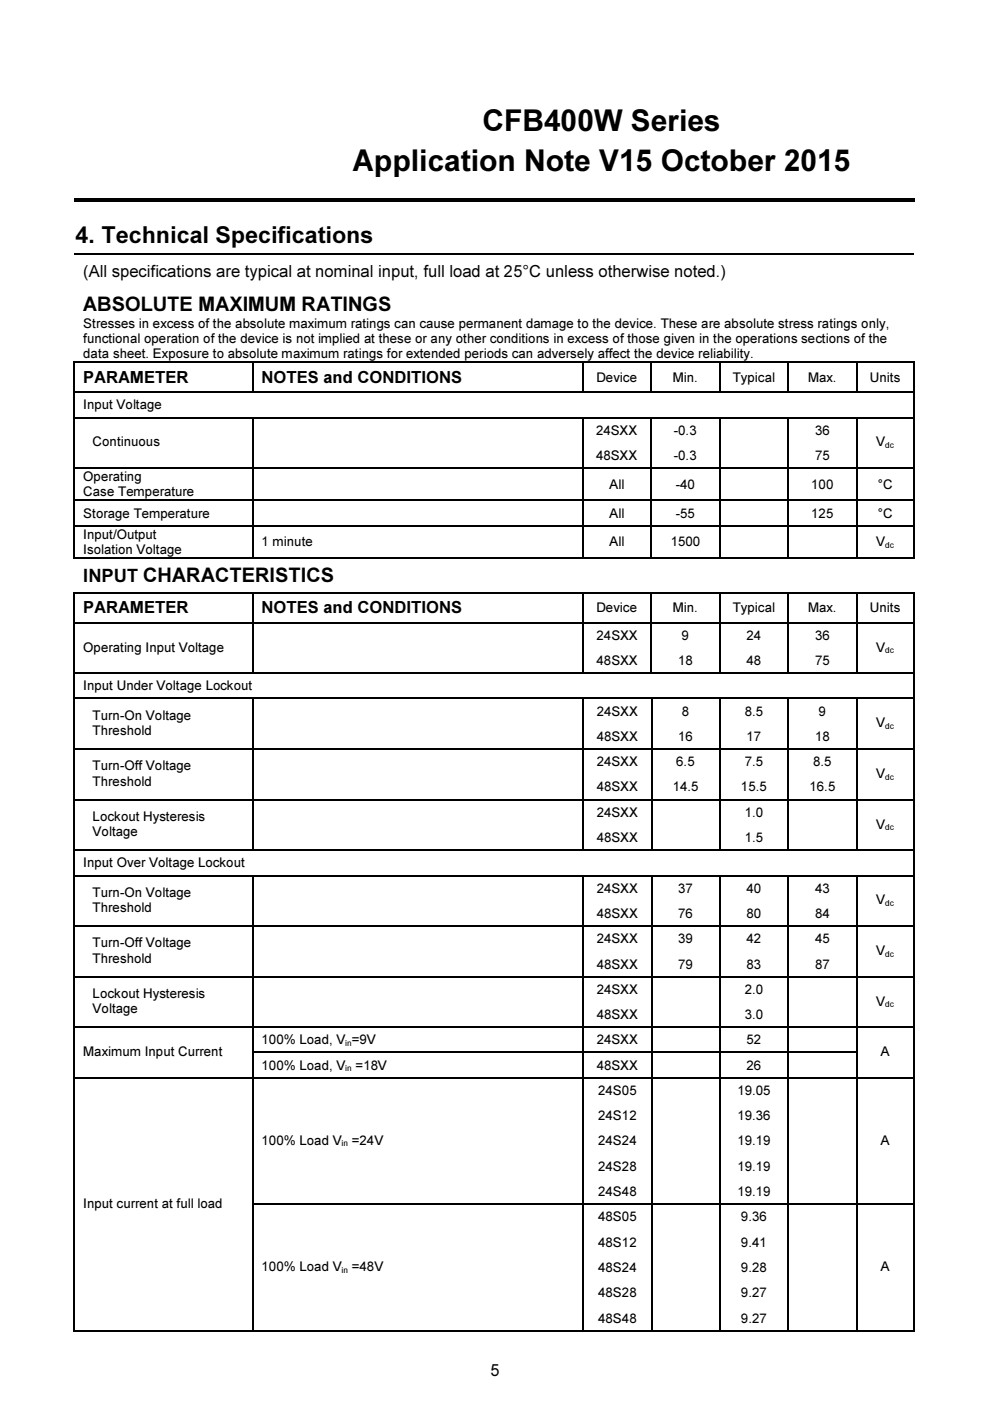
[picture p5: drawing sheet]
<svg xmlns="http://www.w3.org/2000/svg" width="210mm" height="297mm" viewBox="0 0 210 297" stroke-linecap="round" stroke-linejoin="round" font-family="sans-serif">
<defs><g id="words">
<g font-size="6.3">
<text x="102.3" y="27.8">CFB400W Series</text>
<text x="74.8" y="36.3">Application Note V15 October 2015</text>
</g>
<text font-size="5" x="16" y="51.4">4. Technical Specifications</text>
<text font-size="4.2" x="17.7" y="65.9">ABSOLUTE MAXIMUM RATINGS</text>
<text font-size="3.9" x="17.7" y="123.4">INPUT CHARACTERISTICS</text>
<g font-size="3.5">
<text x="17.7" y="58.7">(All specifications are typical at nominal input, full load at 25°C unless otherwise noted.)</text>
<text x="17.7" y="81.2">PARAMETER</text>
<text x="55.5" y="81.2">NOTES and CONDITIONS</text>
<text x="17.7" y="130">PARAMETER</text>
<text x="55.5" y="130">NOTES and CONDITIONS</text>
<text x="104" y="291.8">5</text>
</g>
<g font-size="2.8">
<text x="17.7" y="69.5">Stresses in excess of the absolute maximum ratings can cause permanent damage to the device. These are absolute stress ratings only,</text>
<text x="17.7" y="72.7">functional operation of the device is not implied at these or any other conditions in excess of those given in the operations sections of the</text>
<text x="17.7" y="76">data sheet. Exposure to absolute maximum ratings for extended periods can adversely affect the device reliability.</text>
<text x="126.4" y="80.9">Device</text>
<text x="142.7" y="80.9">Min.</text>
<text x="155.4" y="80.9">Typical</text>
<text x="171.3" y="80.9">Max.</text>
<text x="184.4" y="80.9">Units</text>
<text x="17.7" y="86.8">Input Voltage</text>
<text x="19.6" y="94.7">Continuous</text>
<text x="126.4" y="92.2">24SXX</text>
<text x="142.9" y="92.2">-0.3</text>
<text x="172.8" y="92.2">36</text>
<text x="185.8" y="94.7">V</text>
<text x="17.7" y="102">Operating</text>
<text x="126.4" y="97.5">48SXX</text>
<text x="142.9" y="97.5">-0.3</text>
<text x="172.8" y="97.5">75</text>
<text x="17.7" y="105.2">Case Temperature</text>
<text x="129.2" y="103.6">All</text>
<text x="143.3" y="103.6">-40</text>
<text x="172" y="103.6">100</text>
<text x="186.1" y="103.6">°C</text>
<text x="17.7" y="109.7">Storage Temperature</text>
<text x="129.2" y="109.7">All</text>
<text x="143.3" y="109.7">-55</text>
<text x="172" y="109.7">125</text>
<text x="186.1" y="109.7">°C</text>
<text x="17.7" y="114.2">Input/Output</text>
<text x="17.7" y="117.4">Isolation Voltage</text>
<text x="55.5" y="115.8">1 minute</text>
<text x="129.2" y="115.8">All</text>
<text x="142.2" y="115.8">1500</text>
<text x="185.8" y="115.8">V</text>
<text x="126.4" y="129.8">Device</text>
<text x="142.7" y="129.8">Min.</text>
<text x="155.4" y="129.8">Typical</text>
<text x="171.3" y="129.8">Max.</text>
<text x="184.4" y="129.8">Units</text>
<text x="126.5" y="135.6">24SXX</text>
<text x="144.5" y="135.6">9</text>
<text x="158.3" y="135.6">24</text>
<text x="172.8" y="135.6">36</text>
<text x="17.7" y="138.1">Operating Input Voltage</text>
<text x="126.5" y="141">48SXX</text>
<text x="143.8" y="141">18</text>
<text x="158.3" y="141">48</text>
<text x="172.8" y="141">75</text>
<text x="185.8" y="138.1">V</text>
<text x="17.7" y="146.3">Input Under Voltage Lockout</text>
<text x="19.6" y="152.6">Turn-On Voltage</text>
<text x="19.6" y="155.9">Threshold</text>
<text x="126.5" y="151.7">24SXX</text>
<text x="144.6" y="151.7">8</text>
<text x="157.9" y="151.7">8.5</text>
<text x="173.6" y="151.7">9</text>
<text x="185.8" y="154.2">V</text>
<text x="126.5" y="157.1">48SXX</text>
<text x="143.8" y="157.1">16</text>
<text x="158.3" y="157.1">17</text>
<text x="172.8" y="157.1">18</text>
<text x="19.6" y="163.3">Turn-Off Voltage</text>
<text x="19.6" y="166.6">Threshold</text>
<text x="126.5" y="162.4">24SXX</text>
<text x="126.5" y="167.8">48SXX</text>
<text x="142.6" y="167.8">14.5</text>
<text x="143.4" y="162.4">6.5</text>
<text x="157.1" y="167.8">15.5</text>
<text x="157.9" y="162.4">7.5</text>
<text x="171.6" y="167.8">16.5</text>
<text x="172.4" y="162.4">8.5</text>
<text x="185.8" y="164.9">V</text>
<text x="126.5" y="173.2">24SXX</text>
<text x="157.9" y="173.2">1.0</text>
<text x="19.6" y="174.1">Lockout Hysteresis</text>
<text x="19.6" y="177.3">Voltage</text>
<text x="126.5" y="178.5">48SXX</text>
<text x="157.9" y="178.5">1.5</text>
<text x="185.8" y="175.7">V</text>
<text x="17.7" y="183.9">Input Over Voltage Lockout</text>
<text x="19.6" y="190.2">Turn-On Voltage</text>
<text x="126.5" y="189.3">24SXX</text>
<text x="143.8" y="189.3">37</text>
<text x="158.3" y="189.3">40</text>
<text x="172.8" y="189.3">43</text>
<text x="185.8" y="191.8">V</text>
<text x="19.6" y="193.4">Threshold</text>
<text x="126.5" y="194.6">48SXX</text>
<text x="143.8" y="194.6">76</text>
<text x="158.3" y="194.6">80</text>
<text x="172.8" y="194.6">84</text>
<text x="19.6" y="200.9">Turn-Off Voltage</text>
<text x="126.5" y="200">24SXX</text>
<text x="143.8" y="200">39</text>
<text x="158.3" y="200">42</text>
<text x="172.8" y="200">45</text>
<text x="185.8" y="202.5">V</text>
<text x="19.6" y="204.1">Threshold</text>
<text x="126.5" y="205.4">48SXX</text>
<text x="143.8" y="205.4">79</text>
<text x="158.3" y="205.4">83</text>
<text x="172.8" y="205.4">87</text>
<text x="19.6" y="211.6">Lockout Hysteresis</text>
<text x="19.6" y="214.8">Voltage</text>
<text x="126.5" y="210.7">24SXX</text>
<text x="157.9" y="210.7">2.0</text>
<text x="185.8" y="213.2">V</text>
<text x="55.5" y="221.4">100% Load, V =9V</text>
<text x="126.5" y="216.1">48SXX</text>
<text x="126.5" y="221.4">24SXX</text>
<text x="157.9" y="216.1">3.0</text>
<text x="158.3" y="221.4">52</text>
<text x="17.7" y="223.9">Maximum Input Current</text>
<text x="55.5" y="226.8">100% Load, V</text>
<text x="75.4" y="226.8">=18V</text>
<text x="126.5" y="226.8">48SXX</text>
<text x="158.3" y="226.8">26</text>
<text x="186.7" y="223.9">A</text>
<text x="126.8" y="232.2">24S05</text>
<text x="156.3" y="232.2">19.05</text>
<text x="126.8" y="237.5">24S12</text>
<text x="156.3" y="237.5">19.36</text>
<text x="55.5" y="242.7">100% Load V</text>
<text x="74.6" y="242.7">=24V</text>
<text x="126.8" y="242.9">24S24</text>
<text x="156.3" y="242.9">19.19</text>
<text x="186.7" y="242.7">A</text>
<text x="126.8" y="248.2">24S28</text>
<text x="156.3" y="248.2">19.19</text>
<text x="17.7" y="256.1">Input current at full load</text>
<text x="126.8" y="253.6">24S48</text>
<text x="156.3" y="253.6">19.19</text>
<text x="126.8" y="259">48S05</text>
<text x="157.1" y="259">9.36</text>
<text x="55.5" y="269.5">100% Load V</text>
<text x="74.6" y="269.5">=48V</text>
<text x="126.8" y="264.3">48S12</text>
<text x="126.8" y="269.7">48S24</text>
<text x="157.1" y="264.3">9.41</text>
<text x="157.1" y="269.7">9.28</text>
<text x="186.7" y="269.5">A</text>
<text x="126.8" y="275">48S28</text>
<text x="157.1" y="275">9.27</text>
<text x="126.8" y="280.4">48S48</text>
<text x="157.1" y="280.4">9.27</text>
</g>
<g font-size="1.8">
<text x="187.7" y="95">dc</text>
<text x="187.7" y="116.2">dc</text>
<text x="187.7" y="138.5">dc</text>
<text x="187.7" y="154.6">dc</text>
<text x="187.7" y="165.3">dc</text>
<text x="187.7" y="176">dc</text>
<text x="187.7" y="192.1">dc</text>
<text x="187.7" y="202.8">dc</text>
<text x="187.7" y="213.5">dc</text>
<text x="73.2" y="221.8">in</text>
<text x="73.2" y="227.1">in</text>
<text x="72.4" y="243">in</text>
<text x="72.4" y="269.8">in</text>
</g>
</g></defs>
<g fill="#000">
<path d="M15.7 42.1h45.4v.7h-45.4zM60.8 42.1h.8v.7h-.8zM61.6 42.1h132.4v.7h-132.4zM15.6 76.6h.3v.4h-.3zM15.9 76.6h.4v.4h-.4zM53.4 76.6h.3v.4h-.3zM123.4 76.6h.3v.4h-.3zM137.9 76.6h.3v.4h-.3zM152.4 76.6h.4v.4h-.4zM167 76.6h.3v.4h-.3zM181.4 76.6h.4v.4h-.4zM193.6 76.6h.4v.4h-.4z"/>
<path d="M15.6 83h.3v.3h-.3zM15.6 88.3h.3v.4h-.3zM15.6 93.7h.3v.4h-.3zM15.6 99.1h.3v.3h-.3zM53.4 83h.3v.3h-.3zM53.4 88.3h.3v.4h-.3zM53.4 93.7h.3v.4h-.3zM53.4 99.1h.3v.3h-.3zM123.4 83h.3v.3h-.3zM123.4 88.3h.3v.4h-.3zM123.4 93.7h.3v.4h-.3zM123.4 99.1h.3v.3h-.3z"/>
<path d="M137.9 83h.3v.3h-.3zM137.9 88.3h.3v.4h-.3zM137.9 93.7h.3v.4h-.3zM137.9 99.1h.3v.3h-.3zM152.4 83h.4v.3h-.4zM152.4 88.3h.4v.4h-.4zM152.4 93.7h.4v.4h-.4zM152.4 99.1h.4v.3h-.4zM167 83h.3v.3h-.3zM167 88.3h.3v.4h-.3zM167 93.7h.3v.4h-.3zM167 99.1h.3v.3h-.3z"/>
<path d="M181.4 83h.4v.3h-.4zM181.4 88.3h.4v.4h-.4zM181.4 93.7h.4v.4h-.4zM181.4 99.1h.4v.3h-.4zM193.6 83h.4v.3h-.4zM193.6 88.3h.4v.4h-.4zM193.6 93.7h.4v.4h-.4zM193.6 99.1h.4v.3h-.4zM15.6 105.9h.3v.4h-.3zM15.6 111.3h.3v.3h-.3zM15.6 118.1h.3v.3h-.3zM15.9 118.1h.4v.3h-.4z"/>
<path d="M53.4 105.9h.3v.4h-.3zM53.4 111.3h.3v.3h-.3zM53.4 118.1h.3v.3h-.3zM123.4 105.9h.3v.4h-.3zM123.4 111.3h.3v.3h-.3zM123.4 118.1h.3v.3h-.3zM137.9 105.9h.3v.4h-.3zM137.9 111.3h.3v.3h-.3zM137.9 118.1h.3v.3h-.3zM152.4 105.9h.4v.4h-.4zM152.4 111.3h.4v.3h-.4zM152.4 118.1h.4v.3h-.4z"/>
<path d="M167 105.9h.3v.4h-.3zM167 111.3h.3v.3h-.3zM167 118.1h.3v.3h-.3zM181.4 105.9h.4v.4h-.4zM181.4 111.3h.4v.3h-.4zM181.4 118.1h.4v.3h-.4zM193.6 105.9h.4v.4h-.4zM193.6 111.3h.4v.3h-.4zM193.6 118.1h.4v.3h-.4zM15.6 125.5h.3v.3h-.3zM15.6 131.8h.3v.4h-.3zM15.6 137.2h.3v.3h-.3z"/>
<path d="M15.9 125.5h.4v.3h-.4zM53.4 125.5h.3v.3h-.3zM53.4 131.8h.3v.4h-.3zM53.4 137.2h.3v.3h-.3zM123.4 125.5h.3v.3h-.3zM123.4 131.8h.3v.4h-.3zM123.5 137.2h.4v.3h-.4zM123.7 131.8h.3v.4h-.3zM137.9 125.5h.3v.3h-.3zM137.9 131.8h.3v.4h-.3zM137.9 137.2h.3v.3h-.3zM152.4 125.5h.4v.3h-.4z"/>
<path d="M152.4 131.8h.4v.4h-.4zM152.4 137.2h.4v.3h-.4zM167 125.5h.3v.3h-.3zM167 131.8h.3v.4h-.3zM167 137.2h.3v.3h-.3zM181.4 125.5h.4v.3h-.4zM181.4 131.8h.4v.4h-.4zM181.4 137.2h.4v.3h-.4zM193.6 125.5h.4v.3h-.4zM193.6 131.8h.4v.4h-.4zM193.6 137.2h.4v.3h-.4zM15.6 142.5h.3v.4h-.3z"/>
<path d="M15.6 147.9h.3v.4h-.3zM15.6 153.3h.3v.3h-.3zM15.6 158.6h.3v.4h-.3zM53.4 142.5h.3v.4h-.3zM53.4 147.9h.3v.4h-.3zM53.4 153.3h.3v.3h-.3zM53.4 158.6h.3v.4h-.3zM123.5 142.5h.4v.4h-.4zM123.5 147.9h.4v.4h-.4zM123.5 153.3h.4v.3h-.4zM123.5 158.6h.4v.4h-.4zM137.9 142.5h.3v.4h-.3z"/>
<path d="M138 147.9h.3v.4h-.3zM138 153.3h.3v.3h-.3zM138 158.6h.3v.4h-.3zM152.4 142.5h.4v.4h-.4zM152.4 147.9h.4v.4h-.4zM152.4 153.3h.4v.3h-.4zM152.4 158.6h.4v.4h-.4zM167 142.5h.3v.4h-.3zM167 147.9h.3v.4h-.3zM167 153.3h.3v.3h-.3zM167 158.6h.3v.4h-.3zM181.4 142.5h.4v.4h-.4z"/>
<path d="M181.4 147.9h.4v.4h-.4zM181.4 153.3h.4v.3h-.4zM181.4 158.6h.4v.4h-.4zM193.6 142.5h.4v.4h-.4zM193.6 147.9h.4v.4h-.4zM193.6 153.3h.4v.3h-.4zM193.6 158.6h.4v.4h-.4zM15.6 164h.3v.3h-.3zM15.6 169.4h.3v.3h-.3zM15.6 174.7h.3v.3h-.3zM53.4 164h.3v.3h-.3zM53.4 169.4h.3v.3h-.3z"/>
<path d="M53.4 174.7h.3v.3h-.3zM123.5 164h.4v.3h-.4zM123.5 169.4h.4v.3h-.4zM123.5 174.7h.4v.3h-.4zM138 164h.3v.3h-.3zM138 169.4h.3v.3h-.3zM138 174.7h.3v.3h-.3zM152.4 164h.4v.3h-.4zM152.4 169.4h.4v.3h-.4zM152.4 174.7h.4v.3h-.4zM167 164h.3v.3h-.3zM167 169.4h.3v.3h-.3z"/>
<path d="M167 174.7h.3v.3h-.3zM181.4 164h.4v.3h-.4zM181.4 169.4h.4v.3h-.4zM181.4 174.7h.4v.3h-.4zM193.6 164h.4v.3h-.4zM193.6 169.4h.4v.3h-.4zM193.6 174.7h.4v.3h-.4zM15.6 180.1h.3v.3h-.3zM15.6 185.5h.3v.3h-.3zM15.6 190.8h.3v.3h-.3zM15.6 196.2h.3v.3h-.3zM53.4 180.1h.3v.3h-.3z"/>
<path d="M53.4 185.5h.3v.3h-.3zM53.4 190.8h.3v.3h-.3zM53.4 196.2h.3v.3h-.3zM123.5 180.1h.4v.3h-.4zM123.5 185.5h.4v.3h-.4zM123.5 190.8h.4v.3h-.4zM123.5 196.2h.4v.3h-.4zM138 180.1h.3v.3h-.3zM138 185.5h.3v.3h-.3zM138 190.8h.3v.3h-.3zM138 196.2h.3v.3h-.3zM152.4 180.1h.4v.3h-.4z"/>
<path d="M152.4 185.5h.4v.3h-.4zM152.4 190.8h.4v.3h-.4zM152.4 196.2h.4v.3h-.4zM167 180.1h.3v.3h-.3zM167 185.5h.3v.3h-.3zM167 190.8h.3v.3h-.3zM167 196.2h.3v.3h-.3zM181.4 180.1h.4v.3h-.4zM181.4 185.5h.4v.3h-.4zM181.4 190.8h.4v.3h-.4zM181.4 196.2h.4v.3h-.4zM193.6 180.1h.4v.3h-.4z"/>
<path d="M193.6 185.5h.4v.3h-.4zM193.6 190.8h.4v.3h-.4zM193.6 196.2h.4v.3h-.4zM15.6 201.5h.3v.4h-.3zM15.6 206.9h.3v.3h-.3zM15.6 212.3h.3v.3h-.3zM15.6 217.6h.3v.4h-.3zM53.4 201.5h.3v.4h-.3zM53.4 206.9h.3v.3h-.3zM53.4 212.3h.3v.3h-.3zM53.4 217.6h.3v.4h-.3zM123.5 201.5h.4v.4h-.4z"/>
<path d="M123.5 206.9h.4v.3h-.4zM123.5 212.3h.4v.3h-.4zM123.5 217.6h.4v.4h-.4zM138 201.5h.3v.4h-.3zM138 206.9h.3v.3h-.3zM138 212.3h.3v.3h-.3zM138 217.6h.3v.4h-.3zM152.4 201.5h.4v.4h-.4zM152.4 206.9h.4v.3h-.4zM152.4 212.3h.4v.3h-.4zM152.4 217.6h.4v.4h-.4zM167 201.5h.3v.4h-.3z"/>
<path d="M167 206.9h.3v.3h-.3zM167 212.3h.3v.3h-.3zM167 217.6h.3v.4h-.3zM181.4 201.5h.4v.4h-.4zM181.4 206.9h.4v.3h-.4zM181.4 212.3h.4v.3h-.4zM181.4 217.6h.4v.4h-.4zM193.6 201.5h.4v.4h-.4zM193.6 206.9h.4v.3h-.4zM193.6 212.3h.4v.3h-.4zM193.6 217.6h.4v.4h-.4zM15.6 223h.3v.3h-.3z"/>
<path d="M15.6 228.3h.3v.4h-.3zM15.6 233.7h.3v.4h-.3zM15.6 239.1h.3v.3h-.3zM53.4 223h.3v.3h-.3zM53.4 228.3h.3v.4h-.3zM53.4 233.7h.3v.4h-.3zM53.4 239.1h.3v.3h-.3zM123.5 223h.4v.3h-.4zM123.5 228.3h.4v.4h-.4zM123.5 233.7h.4v.4h-.4zM123.5 239.1h.4v.3h-.4zM138 223h.3v.3h-.3z"/>
<path d="M138 228.3h.3v.4h-.3zM138 233.7h.3v.4h-.3zM138 239.1h.3v.3h-.3zM152.4 223h.4v.3h-.4zM152.4 228.3h.4v.4h-.4zM152.4 233.7h.4v.4h-.4zM152.4 239.1h.4v.3h-.4zM167 223h.3v.3h-.3zM167 228.3h.3v.4h-.3zM167 233.7h.3v.4h-.3zM167 239.1h.3v.3h-.3zM181.4 223h.4v.3h-.4z"/>
<path d="M181.4 228.3h.4v.4h-.4zM181.4 233.7h.4v.4h-.4zM181.4 239.1h.4v.3h-.4zM193.6 223h.4v.3h-.4zM193.6 228.3h.4v.4h-.4zM193.6 233.7h.4v.4h-.4zM193.6 239.1h.4v.3h-.4zM15.6 244.4h.3v.4h-.3zM15.6 249.8h.3v.3h-.3zM15.6 255.1h.3v.4h-.3zM53.4 244.4h.3v.4h-.3zM53.4 249.8h.3v.3h-.3z"/>
<path d="M53.4 255.1h.3v.4h-.3zM123.5 244.4h.4v.4h-.4zM123.5 249.8h.4v.3h-.4zM123.5 255.1h.4v.4h-.4zM138 244.4h.3v.4h-.3zM138 249.8h.3v.3h-.3zM138 255.1h.3v.4h-.3zM152.4 244.4h.4v.4h-.4zM152.4 249.8h.4v.3h-.4zM152.4 255.1h.4v.4h-.4zM167 244.4h.3v.4h-.3zM167 249.8h.3v.3h-.3z"/>
<path d="M167 255.1h.3v.4h-.3zM181.4 244.4h.4v.4h-.4zM181.4 249.8h.4v.3h-.4zM181.4 255.1h.4v.4h-.4zM193.6 244.4h.4v.4h-.4zM193.6 249.8h.4v.3h-.4zM193.6 255.1h.4v.4h-.4zM15.6 260.5h.3v.4h-.3zM15.6 265.9h.3v.3h-.3zM15.6 271.2h.3v.4h-.3zM15.6 276.6h.3v.3h-.3zM53.4 260.5h.3v.4h-.3z"/>
<path d="M53.4 265.9h.3v.3h-.3zM53.4 271.2h.3v.4h-.3zM53.4 276.6h.3v.3h-.3zM123.5 260.5h.4v.4h-.4zM123.5 265.9h.4v.3h-.4zM123.5 271.2h.4v.4h-.4zM123.5 276.6h.4v.3h-.4zM138 260.5h.3v.4h-.3zM138 265.9h.3v.3h-.3zM138 271.2h.3v.4h-.3zM138 276.6h.3v.3h-.3zM152.4 260.5h.4v.4h-.4z"/>
<path d="M152.4 265.9h.4v.3h-.4zM152.4 271.2h.4v.4h-.4zM152.4 276.6h.4v.3h-.4zM167 260.5h.3v.4h-.3zM167 265.9h.3v.3h-.3zM167 271.2h.3v.4h-.3zM167 276.6h.3v.3h-.3zM181.4 260.5h.4v.4h-.4zM181.4 265.9h.4v.3h-.4zM181.4 271.2h.4v.4h-.4zM181.4 276.6h.4v.3h-.4zM193.6 260.5h.4v.4h-.4z"/>
<path d="M193.6 265.9h.4v.3h-.4zM193.6 271.2h.4v.4h-.4zM193.6 276.6h.4v.3h-.4zM15.6 282h.3v.3h-.3zM53.4 282h.3v.3h-.3zM123.5 282h.4v.3h-.4zM138 282h.3v.3h-.3zM152.4 282h.4v.3h-.4zM167 282h.3v.3h-.3zM181.4 282h.4v.3h-.4zM193.6 282h.4v.3h-.4z"/>
</g>
<g fill="none" stroke="#000" stroke-width=".34">
<path d="M15.7 53.8h178M15.7 77v6M16.3 76.8h37.1M53.6 77v6M53.7 76.8h69.7M123.5 77v6M123.7 76.8h14.2M138 77v6M138.2 76.8h14.2M152.6 77v6M152.8 76.8h14.2M167.1 77v6"/>
<path d="M167.3 76.8h14.1M181.6 77v6M181.8 76.8h11.8M193.8 77v6M15.7 83.3v5M15.7 88.7v5M15.7 94.1v5M15.7 99.4v6.5M15.9 83.1h37.5M15.9 88.5h37.5M15.9 99.2h37.5M53.6 88.7v5"/>
<path d="M53.6 94.1v5M53.6 99.4v6.5M53.7 83.1h69.7M53.7 88.5h69.7M53.7 99.2h69.7M123.5 88.7v5M123.5 94.1v5M123.5 99.4v6.5M123.7 83.1h14.2M123.7 88.5h14.2M123.7 99.2h14.2M138 88.7v5"/>
<path d="M138 94.1v5M138 99.4v6.5M138.2 83.1h14.2M138.2 88.5h14.2M138.2 99.2h14.2M152.6 88.7v5M152.6 94.1v5M152.6 99.4v6.5M152.8 83.1h14.2M152.8 88.5h14.2M152.8 99.2h14.2M167.1 88.7v5"/>
<path d="M167.1 94.1v5M167.1 99.4v6.5M167.3 83.1h14.1M167.3 88.5h14.1M167.3 99.2h14.1M181.6 88.7v5M181.6 94.1v5M181.6 99.4v6.5M181.8 83.1h11.8M181.8 88.5h11.8M181.8 99.2h11.8M193.8 83.3v5"/>
<path d="M193.8 88.7v5M193.8 94.1v5M193.8 99.4v6.5M15.7 106.3v5M15.7 111.6v6.5M15.9 106.1h37.5M15.9 111.5h37.5M16.3 118.3h37.1M53.6 106.3v5M53.6 111.6v6.5M53.7 106.1h69.7M53.7 111.5h69.7"/>
<path d="M53.7 118.3h69.7M123.5 106.3v5M123.5 111.6v6.5M123.7 106.1h14.2M123.7 111.5h14.2M123.7 118.3h14.2M138 106.3v5M138 111.6v6.5M138.2 106.1h14.2M138.2 111.5h14.2M138.2 118.3h14.2M152.6 106.3v5"/>
<path d="M152.6 111.6v6.5M152.8 106.1h14.2M152.8 111.5h14.2M152.8 118.3h14.2M167.1 106.3v5M167.1 111.6v6.5M167.3 106.1h14.1M167.3 111.5h14.1M167.3 118.3h14.1M181.6 106.3v5M181.6 111.6v6.5M181.8 106.1h11.8"/>
<path d="M181.8 111.5h11.8M181.8 118.3h11.8M193.8 106.3v5M193.8 111.6v6.5M15.7 125.8v6M15.7 132.2v5M15.7 137.5v5M15.9 132h37.5M16.3 125.6h37.1M53.6 125.8v6M53.6 132.2v5M53.6 137.5v5"/>
<path d="M53.7 125.6h69.7M53.7 132h69.7M123.5 125.8v6M123.7 125.6h14.2M123.7 132.2v5M123.7 137.5v5M124 132h13.9M138 125.8v6M138 132.2v5M138 137.5v5M138.2 125.6h14.2M138.2 132h14.2"/>
<path d="M152.6 125.8v6M152.6 132.2v5M152.6 137.5v5M152.8 125.6h14.2M152.8 132h14.2M167.1 125.8v6M167.1 132.2v5M167.1 137.5v5M167.3 125.6h14.1M167.3 132h14.1M181.6 125.8v6M181.6 132.2v5"/>
<path d="M181.6 137.5v5M181.8 125.6h11.8M181.8 132h11.8M193.8 125.8v6M193.8 132.2v5M193.8 137.5v5M15.7 142.9v5M15.7 148.3v5M15.7 153.6v5M15.7 159v5M15.9 142.7h37.5M15.9 148.1h37.5"/>
<path d="M15.9 158.8h37.5M53.6 148.3v5M53.6 153.6v5M53.6 159v5M53.7 142.7h69.8M53.7 148.1h69.8M53.7 158.8h69.8M123.7 148.3v5M123.7 153.6v5M123.7 159v5M123.9 142.7h14M123.9 148.1h14.1"/>
<path d="M123.9 158.8h14.1M138.1 148.3v5M138.1 153.6v5M138.1 159v5M138.2 142.7h14.2M138.3 148.1h14.1M138.3 158.8h14.1M152.6 148.3v5M152.6 153.6v5M152.6 159v5M152.8 142.7h14.2M152.8 148.1h14.2"/>
<path d="M152.8 158.8h14.2M167.1 148.3v5M167.1 153.6v5M167.1 159v5M167.3 142.7h14.1M167.3 148.1h14.1M167.3 158.8h14.1M181.6 148.3v5M181.6 153.6v5M181.6 159v5M181.8 142.7h11.8M181.8 148.1h11.8"/>
<path d="M181.8 158.8h11.8M193.8 142.9v5M193.8 148.3v5M193.8 153.6v5M193.8 159v5M15.7 164.3v5.1M15.7 169.7v5M15.7 175v5.1M15.9 169.5h37.5M53.6 164.3v5.1M53.6 169.7v5M53.6 175v5.1"/>
<path d="M53.7 169.5h69.8M123.7 164.3v5.1M123.7 169.7v5M123.7 175v5.1M123.9 169.5h14.1M138.1 164.3v5.1M138.1 169.7v5M138.1 175v5.1M138.3 169.5h14.1M152.6 164.3v5.1M152.6 169.7v5M152.6 175v5.1"/>
<path d="M152.8 169.5h14.2M167.1 164.3v5.1M167.1 169.7v5M167.1 175v5.1M167.3 169.5h14.1M181.6 164.3v5.1M181.6 169.7v5M181.6 175v5.1M181.8 169.5h11.8M193.8 164.3v5.1M193.8 169.7v5M193.8 175v5.1"/>
<path d="M15.7 180.4v5.1M15.7 185.8v5M15.7 191.1v5.1M15.7 196.5v5M15.9 180.3h37.5M15.9 185.6h37.5M15.9 196.3h37.5M53.6 185.8v5M53.6 191.1v5.1M53.6 196.5v5M53.7 180.3h69.8M53.7 185.6h69.8"/>
<path d="M53.7 196.3h69.8M123.7 185.8v5M123.7 191.1v5.1M123.7 196.5v5M123.9 180.3h14.1M123.9 185.6h14.1M123.9 196.3h14.1M138.1 185.8v5M138.1 191.1v5.1M138.1 196.5v5M138.3 180.3h14.1M138.3 185.6h14.1"/>
<path d="M138.3 196.3h14.1M152.6 185.8v5M152.6 191.1v5.1M152.6 196.5v5M152.8 180.3h14.2M152.8 185.6h14.2M152.8 196.3h14.2M167.1 185.8v5M167.1 191.1v5.1M167.1 196.5v5M167.3 180.3h14.1M167.3 185.6h14.1"/>
<path d="M167.3 196.3h14.1M181.6 185.8v5M181.6 191.1v5.1M181.6 196.5v5M181.8 180.3h11.8M181.8 185.6h11.8M181.8 196.3h11.8M193.8 180.4v5.1M193.8 185.8v5M193.8 191.1v5.1M193.8 196.5v5M15.7 201.9v5"/>
<path d="M15.7 207.2v5.1M15.7 212.6v5M15.7 218v5M15.9 207.1h37.5M15.9 217.8h37.5M53.6 201.9v5M53.6 207.2v5.1M53.6 212.6v5M53.6 218v5M53.7 207.1h69.8M53.7 217.8h69.8M123.7 201.9v5"/>
<path d="M123.7 207.2v5.1M123.7 212.6v5M123.7 218v5M123.9 207.1h14.1M123.9 217.8h14.1M138.1 201.9v5M138.1 207.2v5.1M138.1 212.6v5M138.1 218v5M138.3 207.1h14.1M138.3 217.8h14.1M152.6 201.9v5"/>
<path d="M152.6 207.2v5.1M152.6 212.6v5M152.6 218v5M152.8 207.1h14.2M152.8 217.8h14.2M167.1 201.9v5M167.1 207.2v5.1M167.1 212.6v5M167.1 218v5M167.3 207.1h14.1M167.3 217.8h14.1M181.6 201.9v5"/>
<path d="M181.6 207.2v5.1M181.6 212.6v5M181.6 218v5M181.8 207.1h11.8M181.8 217.8h11.8M193.8 201.9v5M193.8 207.2v5.1M193.8 212.6v5M193.8 218v5M15.7 223.3v5M15.7 228.7v5M15.7 234.1v5"/>
<path d="M15.7 239.4v5M15.9 228.5h37.5M53.6 223.3v5M53.6 228.7v5M53.6 234.1v5M53.6 239.4v5M53.7 223.1h69.8M53.7 228.5h69.8M123.7 223.3v5M123.7 228.7v5M123.7 234.1v5M123.7 239.4v5"/>
<path d="M123.9 223.1h14.1M123.9 228.5h14.1M138.1 223.3v5M138.1 228.7v5M138.1 234.1v5M138.1 239.4v5M138.3 223.1h14.1M138.3 228.5h14.1M152.6 223.3v5M152.6 228.7v5M152.6 234.1v5M152.6 239.4v5"/>
<path d="M152.8 223.1h14.2M152.8 228.5h14.2M167.1 223.3v5M167.1 228.7v5M167.1 234.1v5M167.1 239.4v5M167.3 223.1h14.1M167.3 228.5h14.1M181.6 223.3v5M181.6 228.7v5M181.6 234.1v5M181.6 239.4v5"/>
<path d="M181.8 228.5h11.8M193.8 223.3v5M193.8 228.7v5M193.8 234.1v5M193.8 239.4v5M15.7 244.8v5M15.7 250.1v5M15.7 255.5v5M53.6 244.8v5M53.6 250.1v5M53.6 255.5v5M53.7 255.3h69.8"/>
<path d="M123.7 244.8v5M123.7 250.1v5M123.7 255.5v5M123.9 255.3h14.1M138.1 244.8v5M138.1 250.1v5M138.1 255.5v5M138.3 255.3h14.1M152.6 244.8v5M152.6 250.1v5M152.6 255.5v5M152.8 255.3h14.2"/>
<path d="M167.1 244.8v5M167.1 250.1v5M167.1 255.5v5M167.3 255.3h14.1M181.6 244.8v5M181.6 250.1v5M181.6 255.5v5M181.8 255.3h11.8M193.8 244.8v5M193.8 250.1v5M193.8 255.5v5M15.7 260.9v5"/>
<path d="M15.7 266.2v5M15.7 271.6v5M15.7 276.9v5.1M53.6 260.9v5M53.6 266.2v5M53.6 271.6v5M53.6 276.9v5.1M123.7 260.9v5M123.7 266.2v5M123.7 271.6v5M123.7 276.9v5.1M138.1 260.9v5"/>
<path d="M138.1 266.2v5M138.1 271.6v5M138.1 276.9v5.1M152.6 260.9v5M152.6 266.2v5M152.6 271.6v5M152.6 276.9v5.1M167.1 260.9v5M167.1 266.2v5M167.1 271.6v5M167.1 276.9v5.1M181.6 260.9v5"/>
<path d="M181.6 266.2v5M181.6 271.6v5M181.6 276.9v5.1M193.8 260.9v5M193.8 266.2v5M193.8 271.6v5M193.8 276.9v5.1M15.9 282.2h37.5M53.7 282.2h69.8M123.9 282.2h14.1M138.3 282.2h14.1M152.8 282.2h14.2"/>
<path d="M167.3 282.2h14.1M181.8 282.2h11.8"/>
</g>
<use href="#words"/>
</svg>
